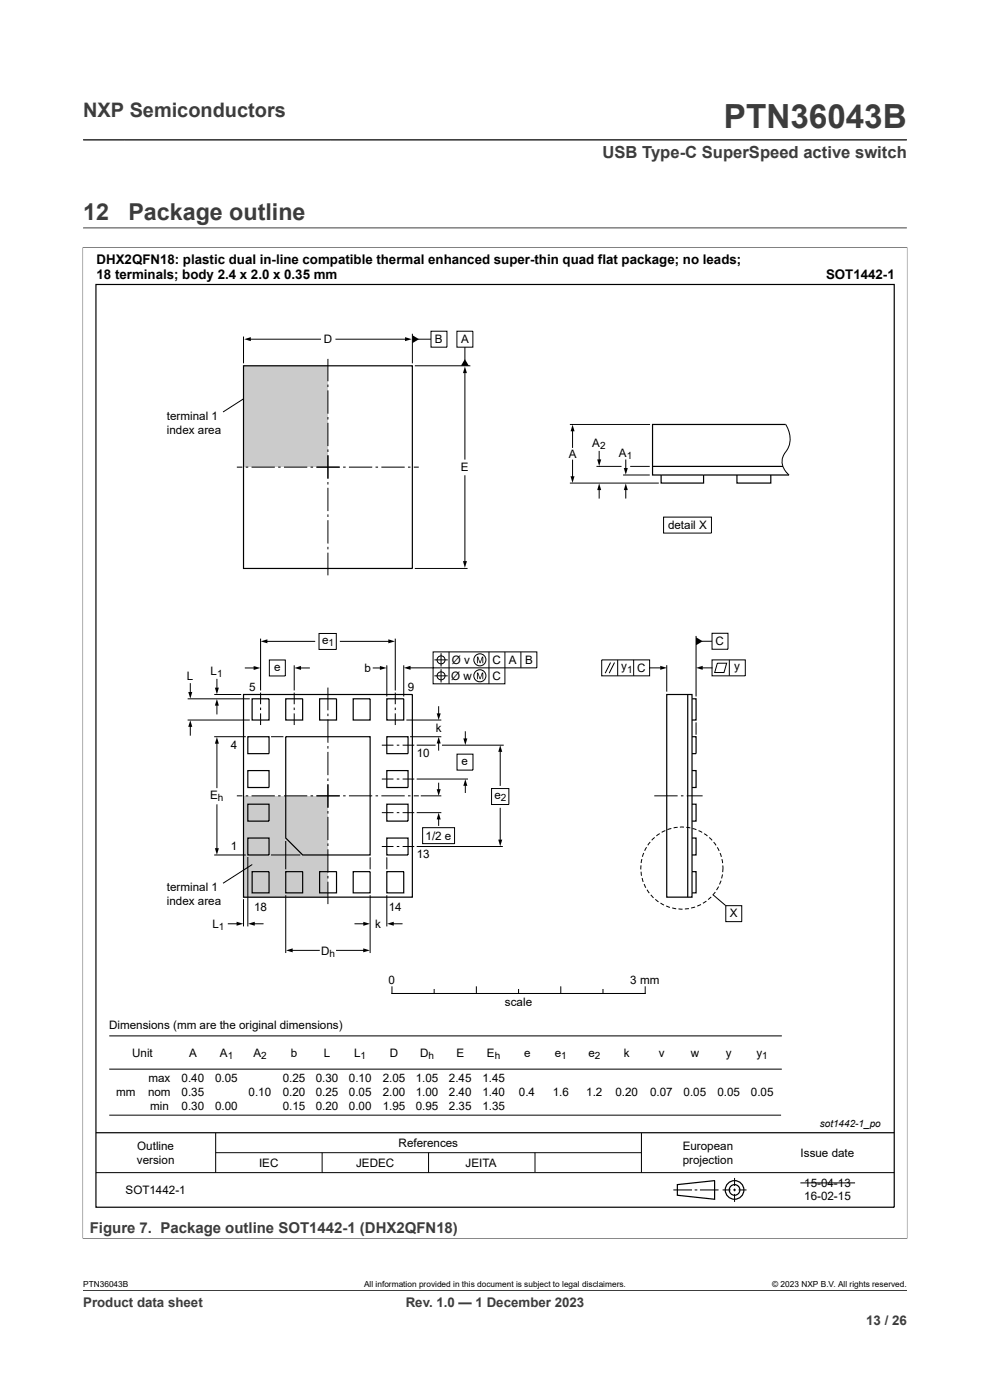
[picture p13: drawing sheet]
<svg xmlns="http://www.w3.org/2000/svg" width="210mm" height="297mm" viewBox="0 0 210 297" stroke-linecap="round" stroke-linejoin="round" font-family="sans-serif">
<defs><g id="words">
<text font-size="7.1" fill="#3c3c3c" x="153.6" y="27.2">PTN36043B</text>
<g font-size="4.9" fill="#3c3c3c">
<text x="17.6" y="46.6">12</text>
<text x="27.2" y="46.6">Package outline</text>
</g>
<text font-size="4.2" fill="#3c3c3c" x="17.6" y="24.8">NXP Semiconductors</text>
<text font-size="3.5" fill="#3c3c3c" x="127.8" y="33.5">USB Type-C SuperSpeed active switch</text>
<text font-size="3.2" fill="#3c3c3c" x="19" y="261.6">Figure 7. Package outline SOT1442-1 (DHX2QFN18)</text>
<g font-size="2.8">
<text x="20.5" y="56">DHX2QFN18: plastic dual in-line compatible thermal enhanced super-thin quad flat package; no leads;</text>
<text x="20.5" y="59.1">18 terminals; body 2.4 x 2.0 x 0.35 mm</text>
<text x="175.2" y="59.1">SOT1442-1</text>
</g>
<g font-size="2.8" fill="#3c3c3c">
<text x="17.6" y="277.3">Product data sheet</text>
<text x="86.1" y="277.3">Rev. 1.0 — 1 December 2023</text>
<text x="183.7" y="281">13 / 26</text>
</g>
<g font-size="2.5">
<text x="68.7" y="72.8">D</text>
<text x="92.2" y="72.8">B</text>
<text x="97.8" y="72.8">A</text>
<text x="35.4" y="89.1">terminal 1</text>
<text x="35.4" y="92.1">index area</text>
<text x="125.6" y="94.8">A</text>
<text x="97.8" y="100">E</text>
<text x="120.7" y="97.1">A</text>
<text x="131.3" y="96.8">A</text>
<text x="141.7" y="112.3">detail X</text>
<text x="68.4" y="136.6">e</text>
<text x="151.8" y="136.9">C</text>
<text x="44.7" y="143.2">L</text>
<text x="58.1" y="142.3">e</text>
<text x="77.3" y="142.6">b</text>
<text x="95.9" y="140.8">Ø v</text>
<text x="104.5" y="140.8">C</text>
<text x="107.9" y="140.8">A</text>
<text x="111.4" y="140.8">B</text>
<text x="131.7" y="142.2">y</text>
<text x="135.2" y="142.5">C</text>
<text x="155.7" y="142.2">y</text>
<text x="39.7" y="144.2">L</text>
<text x="52.9" y="146.6">5</text>
<text x="86.5" y="146.6">9</text>
<text x="95.7" y="144.2">Ø w</text>
<text x="104.5" y="144.2">C</text>
<text x="92.4" y="155.3">k</text>
<text x="49" y="158.9">4</text>
<text x="88.4" y="160.7">10</text>
<text x="97.9" y="162.3">e</text>
<text x="44.5" y="169.4">E</text>
<text x="104.9" y="169.5">e</text>
<text x="90.3" y="178.1">1/2 e</text>
<text x="49" y="180.4">1</text>
<text x="88.4" y="182">13</text>
<text x="35.4" y="189">terminal 1</text>
<text x="35.4" y="192">index area</text>
<text x="45.1" y="196.8">L</text>
<text x="53.9" y="193.2">18</text>
<text x="79.6" y="196.8">k</text>
<text x="82.5" y="193.2">14</text>
<text x="154.8" y="194.6">X</text>
<text x="68.1" y="202.6">D</text>
<text x="82.4" y="208.7">0</text>
<text x="133.7" y="208.7">3 mm</text>
<text x="107.1" y="213.4">scale</text>
<text x="23.1" y="218.3">Dimensions (mm are the original dimensions)</text>
<text x="28" y="224.2">Unit</text>
<text x="40.1" y="224.2">A</text>
<text x="46.6" y="224.2">A</text>
<text x="53.8" y="224.2">A</text>
<text x="61.7" y="224.2">b</text>
<text x="68.7" y="224.2">L</text>
<text x="75.1" y="224.2">L</text>
<text x="82.7" y="224.2">D</text>
<text x="89.1" y="224.2">D</text>
<text x="96.8" y="224.2">E</text>
<text x="103.3" y="224.2">E</text>
<text x="111.2" y="224.2">e</text>
<text x="117.7" y="224.2">e</text>
<text x="124.8" y="224.2">e</text>
<text x="132.3" y="224.2">k</text>
<text x="139.7" y="224.2">v</text>
<text x="146.5" y="224.2">w</text>
<text x="154" y="224.2">y</text>
<text x="160.4" y="224.2">y</text>
<text x="24.7" y="232.5">mm</text>
<text x="31.4" y="232.5">nom</text>
<text x="31.5" y="229.6">max</text>
<text x="38.5" y="229.6">0.40</text>
<text x="38.5" y="232.5">0.35</text>
<text x="45.6" y="229.6">0.05</text>
<text x="52.7" y="232.5">0.10</text>
<text x="60" y="229.6">0.25</text>
<text x="60" y="232.5">0.20</text>
<text x="67" y="229.6">0.30</text>
<text x="67" y="232.5">0.25</text>
<text x="74" y="229.6">0.10</text>
<text x="74" y="232.5">0.05</text>
<text x="81.2" y="229.6">2.05</text>
<text x="81.2" y="232.5">2.00</text>
<text x="88.2" y="229.6">1.05</text>
<text x="88.2" y="232.5">1.00</text>
<text x="95.2" y="229.6">2.45</text>
<text x="95.2" y="232.5">2.40</text>
<text x="102.3" y="229.6">1.45</text>
<text x="102.3" y="232.5">1.40</text>
<text x="110.1" y="232.5">0.4</text>
<text x="117.3" y="232.5">1.6</text>
<text x="124.4" y="232.5">1.2</text>
<text x="130.5" y="232.5">0.20</text>
<text x="137.9" y="232.5">0.07</text>
<text x="145" y="232.5">0.05</text>
<text x="152.2" y="232.5">0.05</text>
<text x="159.3" y="232.5">0.05</text>
<text x="31.8" y="235.5">min</text>
<text x="38.5" y="235.4">0.30</text>
<text x="45.6" y="235.4">0.00</text>
<text x="60" y="235.4">0.15</text>
<text x="67" y="235.4">0.20</text>
<text x="74" y="235.4">0.00</text>
<text x="81.2" y="235.4">1.95</text>
<text x="88.2" y="235.4">0.95</text>
<text x="95.2" y="235.4">2.35</text>
<text x="102.3" y="235.4">1.35</text>
<text x="29.1" y="243.9">Outline</text>
<text x="84.6" y="243.4">References</text>
<text x="144.8" y="243.9">European</text>
<text x="169.8" y="245.4">Issue date</text>
<text x="29.1" y="246.9">version</text>
<text x="55" y="247.6">IEC</text>
<text x="75.5" y="247.6">JEDEC</text>
<text x="98.8" y="247.6">JEITA</text>
<text x="144.8" y="246.9">projection</text>
<text x="170.6" y="251.7">15-04-13</text>
<text x="26.6" y="253.2">SOT1442-1</text>
<text x="170.6" y="254.6">16-02-15</text>
</g>
<g font-size="2.1">
<text x="127.3" y="95.3">2</text>
<text x="132.9" y="97.4">1</text>
<text x="69.7" y="137.1">1</text>
<text x="46.1" y="143.7">1</text>
<text x="133" y="142.7">1</text>
<text x="46.2" y="169.9">h</text>
<text x="106.3" y="170">2</text>
<text x="46.4" y="197.3">1</text>
<text x="69.9" y="203.1">h</text>
<text x="48.3" y="224.7">1</text>
<text x="55.4" y="224.7">2</text>
<text x="76.5" y="224.7">1</text>
<text x="90.9" y="224.7">h</text>
<text x="104.9" y="224.7">h</text>
<text x="119" y="224.7">1</text>
<text x="126.1" y="224.7">2</text>
<text x="161.7" y="224.7">1</text>
<text x="173.9" y="239">sot1442-1_po</text>
</g>
<g font-size="1.8">
<text x="17.6" y="273.1">PTN36043B</text>
<text x="77.2" y="273.1">All information provided in this document is subject to legal disclaimers.</text>
<text x="163.8" y="273.1">© 2023 NXP B.V. All rights reserved.</text>
</g>
</g></defs>
<path d="M17.6 29.7h174.8M17.5 52.5h175M17.6 52.4v210.4M17.6 48.3h174.8M192.4 52.4v210.4M17.5 262.7h175" fill="none" stroke="#3c3c3c" stroke-width=".21"/>
<path d="M51.7 168.8h17.9v21.5h-17.9z" fill="#cbcbcb"/>
<g fill="none" stroke="#000" stroke-width=".21">
<path d="M51.7 71.4v5.7M52.9 72h15.1M71.3 72h14.9M87.5 70.8v6.3M88 77.6h11.8M88.6 72h2.8M91.4 70.3h3.4v3.4h-3.4zM96.9 70.3h3.4v3.4h-3.4zM98.6 73.7v2.8M98.6 78.9v18.5M53.5 83.4l-6.2 4M120.9 90h17"/>
<path d="M121.4 91.2v3.7M121.4 97.6v3.7M126.5 98.9h5.3M127.1 95.8v1.9M132.7 97.6v2M133.7 98.9h4.1M166.7 90a5.3 5.3 0 0 1 0 5.9 3.5 3.5 0 0 0 .7 4.9M98.6 100.9v18.4M120.9 102.5h18.8M127.1 103.7v2M132.2 100.8h5.6M132.7 103.7v2"/>
<path d="M140.8 109.7h10.1v3.4h-10.1zM55.3 135.5v11M56.4 136.1h10.4M67.7 134.4h3.6v3.4h-3.6zM72.2 136.1h10.5M83.8 135.5v11M88 120.6h11.2M91.9 138.3h22v3.4h-22zM92.1 140h2.9M93.6 138.6v2.8M95.3 138.3v6.8M103.7 138.3v6.8"/>
<path d="M107.1 138.3v6.8h-15.2v-3.4h-5.1M110.5 138.3v3.4M127.6 140h10.2v3.4h-10.2zM131 140v3.4M134.4 140v3.4M147.7 134.9v12.9M148.8 136h2.2M151 134.3h3.4v3.4h-3.4zM151 140h7.1v3.4h-7.1zM154.7 140v3.4M39.8 148.2h13.2M39.8 152.8h13.2"/>
<path d="M40.4 145v2.1M40.4 153.9v2.1M45.4 156.3h6.7M45.4 147.3h5.8M46 144.1v2.1M46 149.4v2.1M46 157.5v9.6M52 141.7h2.1M55.3 146.9v2.5M55.3 150.1v.5M55.3 151.3v2.5M57.1 140h3.4v3.4h-3.4z"/>
<path d="M57.5 156.3h2.6M62.4 141.1v5.4M62.4 146.9v2.5M62.4 150.1v.5M62.4 151.3v2.5M63.6 141.7h2M69.6 145.9v4.8M69.6 151.4v.5M69.6 152.6v5M69.6 158.3v.5M69.6 159.5v4.9M79.2 141.7h1.7"/>
<path d="M82.1 141.1v6.7M85.6 141.1v6.7M86.2 152.8h7.4M87 156.3h6.6M88.4 158.1h4M92.1 143.4h2.9M93 149.9v1.7M93 157.4v1.7M93.6 142v2.8M93.8 158.1h13M96.9 160h3.4v3.4h-3.4zM98.7 155.2v1.7"/>
<path d="M106.1 159.2v7.4M129.5 140.6l-1.1 2.2M130.4 140.6l-1.2 2.2M137.8 141.7h2.5M141.4 141.1v5.6M147.7 153.2v2.7M148.8 141.7h2.2M152.2 140.7h1.9l-.5 2h-2zM46 170.7v9.5M50.2 168.8h1.2M52.1 168.8h.6M53.4 168.8h4.9"/>
<path d="M59 168.8h.5M60.2 168.8h5M60.6 178.4v6M65.9 168.8h.5M67.1 168.8h5M69.6 165.2v.5M69.6 166.4v5M69.6 172.1v.5M69.6 173.3v4.9M69.6 178.9v.6M72.8 168.8h.5M74 168.8h5"/>
<path d="M79.7 168.8h.5M80.9 168.8h4.9M86.5 168.8h.6M87.8 168.8h1M88.4 172.4h5.2M88.4 165.3h10.9M88.4 179.6h18.3M89.3 168.8h4.3M89.6 175.6h6.8v3.4h-6.8zM93 166.2v1.5M93 173.6v1.5M98.7 166.4v1.7"/>
<path d="M104.3 167.3h3.6v3.4h-3.6zM106.1 171.5v6.9M137.2 179.7l-.5 .8M137.9 178.6l-.5 .7M138.8 168.8h4.9M138.9 177.7l-.7 .6M139.9 176.8l-.7 .5M141.1 176.2l-.7 .4M142.4 175.8l-.8 .2M143.7 175.5l-.8 .1M144.2 175.5h.9M144.4 168.8h.6"/>
<path d="M145.6 175.5l.8 .1M145.7 168.8h3.3M146.9 175.8l.8 .2M148.2 176.2l.7 .4M149.4 176.9l.7 .5M150.4 177.7l.7 .6M151.4 178.6l.5 .7M152.1 179.8l.4 .7M45.4 181.4h6.7M48.4 196h2.1M51.7 190.8v5.7M52.6 181.8v14.7"/>
<path d="M53.5 183.4l-6.2 4M53.8 196h2M57.5 181.4h6.2M60.6 189.9v12.3M69.6 180.2v4.9M69.6 185.8v.5M69.6 187.1v4.7M75.3 196h2M78.5 181.9v2.5M78.5 189.9v12.3M82.1 181.9v2.5M82.1 189.9v6.6"/>
<path d="M83.2 196h2.1M136 183.6l-.1 .8M136 184.9l.1 .9M136.2 182.2l-.2 .9M136.2 186.3l.2 .8M136.6 181l-.3 .8M136.6 187.5l.4 .8M137.3 188.7l.4 .8M138.1 189.8l.5 .7M139 190.8l.7 .5M140.1 191.6l.8 .4M141.3 192.2l.8 .3"/>
<path d="M142.6 192.6l.8 .2M143.9 192.8l.9 .1M146.1 192.8h-.8M147.4 192.4l-.8 .2M148.7 191.9l-.8 .3M149.8 191.2l-.7 .4M150.9 190.3l-.7 .5M151.3 189.8l2.7 2.3M151.7 189.2l-.5 .7M152.4 188.1l-.4 .7M152.7 181l.3 .8M152.9 186.8l-.3 .8"/>
<path d="M153.1 182.3l.2 .8M153.3 185.5l-.2 .8M153.3 183.6v1.4M154 192.1h3.3v3.4h-3.3zM23.2 219.8h142.6M61.8 201.6h5.9M71.4 201.6h5.9M83.1 209.4v1.4h53.8v-1.4M92.1 209.9v.9M101 209.4v1.4M110 209.9v.9M119 209.4v1.4"/>
<path d="M127.9 209.9v.9M23.2 226.8h142.6M23.2 236.6h142.5M20.4 248.8h169.3M45.8 240.3v8.5M45.8 244.5h90.3M68.3 244.5v4.3M90.9 244.5v4.3M113.5 244.5v4.3M136.1 240.3v8.5M142.8 252.4h4M147.4 252.4h.5"/>
<path d="M148.5 252.4h3.9M153.3 252.4h1.7M155.5 252.4h.6M155.8 249.9v1.7M155.8 252.2v.5M155.8 253.3v1.7M156.7 252.4h1.7M169.8 250.9h11.6"/>
<circle cx="93.6" cy="140" r=".85"/>
<circle cx="101.8" cy="140" r="1.28"/>
<circle cx="93.6" cy="143.4" r=".85"/>
<circle cx="101.8" cy="143.4" r="1.28"/>
</g>
<g fill="none" stroke="#000" stroke-width=".25">
<path d="M20.4 60.4h169.3v195.7h-169.3zM138.4 98.9h27.7M166.7 90h-28.3v10.8h1.8M140.2 100.8v1.7h9v-1.7M140.2 100.8h27.2M156.3 100.8v1.7h7.2v-1.7M51.7 147.3h35.8v43h-35.8zM145.9 147.3v43M146.8 156.3h.9v3.6h-.9M146.8 148.2h.9v4.6h-.9M146.8 148.2v-.9h-5.4v43h5.4v-.9M146.8 148.2v41.2"/>
<path d="M146.8 163.5h.9v3.6h-.9M146.8 170.6h.9v3.6h-.9M146.8 177.8h.9v3.6h-.9M146.8 184.9h.9v4.5h-.9M20.4 240.3h169.3M143.7 251.3l7.9-.8v3.9l-7.9-.8z"/>
<circle cx="155.8" cy="252.4" r="1.13"/>
<circle cx="155.8" cy="252.4" r="1.98"/>
</g>
<g fill="#000">
<path d="M51.8 72l1.4-.5v.9zM85.9 71.5l1.4 .5-1.4 .4zM87.5 71.1l1.4 .9-1.4 .8zM98.6 76.2l.9 1.4h-1.7zM98.6 77.7l.4 1.5h-.8zM121.4 90.1l.5 1.4h-.9zM126.7 97.5h.8l-.4 1.4zM132.3 99.3h.9l-.5 1.4zM98.2 119h.8l-.4 1.5zM121 101h.9l-.5 1.4zM127.1 102.6l.4 1.4h-.8zM132.7 102.6l.5 1.4h-.9z"/>
<path d="M55.3 136.1l1.4-.5v.9zM82.4 135.6l1.4 .5-1.4 .4zM147.7 135.2l1.4 .8-1.4 .9zM39.9 146.8h.9l-.4 1.4zM40.4 152.8l.4 1.4h-.9zM46 156.4l.4 1.4h-.8zM45.6 145.9h.8l-.4 1.4zM46 148.3l.4 1.4h-.8zM53.8 141.3l1.4 .4-1.4 .4zM62.4 141.7l1.5-.4v.8zM80.6 141.3l1.4 .4-1.4 .4zM85.7 141.7l1.4-.5v.9z"/>
<path d="M93 156.3l.5 1.4h-.9zM92.6 151.3h.9l-.5 1.5zM98.3 156.7h.8l-.4 1.4zM101.2 139.3h.2l.4 1.2 .4-1.2h.3v1.4h-.2v-1.2l-.4 1.2h-.2l-.4-1.2 .1 1.2h-.2zM101.2 142.7h.2l.4 1.2 .4-1.2h.3v1.4h-.2v-1.2l-.4 1.2h-.2l-.4-1.2 .1 1.2h-.2zM106.1 158.1l.4 1.4h-.8zM140.1 141.2l1.4 .5-1.4 .4zM147.7 141.7l1.4-.5v.9zM45.6 179.9h.8l-.4 1.4zM92.6 167.4h.9l-.5 1.4zM93 172.4l.5 1.4h-.9zM98.7 165.3l.4 1.4h-.8z"/>
<path d="M105.7 178.1h.8l-.4 1.4zM50.2 195.5l1.4 .5-1.4 .4zM52.6 196l1.4-.5v.9zM77.1 195.6l1.4 .4-1.4 .4zM82.1 196l1.4-.5v.9zM60.7 201.6l1.4-.4v.8zM77 201.2l1.5 .4-1.5 .4z"/>
</g>
<path d="M51.7 77.6h17.9v21.5h-17.9z" fill="#cbcbcb"/>
<g fill="none" stroke="#000" stroke-width=".21">
<path d="M69.6 76.1v4.8M50.2 99.1h1.2M52.1 99.1h.6M53.4 99.1h4.9M59 99.1h.5M60.2 99.1h5M65.9 99.1h.5M67.1 99.1h5M69.6 81.6v.5M69.6 82.8v5M69.6 88.5v.5M69.6 89.7v4.9"/>
<path d="M69.6 95.3v.6M69.6 96.6v4.9M72.8 99.1h.5M74 99.1h5M79.7 99.1h.5M80.9 99.1h4.9M86.5 99.1h.6M87.8 99.1h1M69.6 102.3v.5M69.6 103.5v4.9M69.6 109.1v.6M69.6 110.4v4.9"/>
<path d="M69.6 116v.5M69.6 117.2v4.9M81 158.1h2.5M83.8 146.9v2.5M83.8 150.1v.5M83.8 151.3v2.5M84.2 158.1h.5M85.4 158.1h2.5M81 179.6h2.5M81 165.3h2.5M81 172.4h2.5M84.2 179.6h.5"/>
<path d="M84.2 165.3h.5M84.2 172.4h.5M85.4 179.6h2.5M85.4 165.3h2.5M85.4 172.4h2.5"/>
</g>
<g fill="none" stroke="#000" stroke-width=".25">
<path d="M51.7 77.6h35.8v43h-35.8zM52.6 156.3h4.5v3.6h-4.5zM53.5 148.2h3.6v4.6h-3.6zM60.6 148.2h3.6v4.6h-3.6zM60.6 156.3h17.9v25.1h-14.3l-3.6-3.6zM67.8 148.2h3.6v4.6h-3.6zM74.9 148.2h3.6v4.6h-3.6zM82.1 148.2h3.5v4.6h-3.5zM82.1 156.3h4.5v3.6h-4.5zM52.6 163.5h4.5v3.6h-4.5zM52.6 170.6h4.5v3.6h-4.5zM52.6 177.8h4.5v3.6h-4.5z"/>
<path d="M82.1 163.5h4.5v3.6h-4.5zM82.1 170.6h4.5v3.6h-4.5zM82.1 177.8h4.5v3.6h-4.5zM53.5 184.9h3.6v4.5h-3.6zM60.6 184.9h3.6v4.5h-3.6zM67.8 184.9h3.6v4.5h-3.6zM74.9 184.9h3.6v4.5h-3.6zM82.1 184.9h3.5v4.5h-3.5z"/>
</g>
<path d="M17.6 273.8h174.8" fill="none" stroke="#3c3c3c" stroke-width=".21"/>
<use href="#words"/>
</svg>
